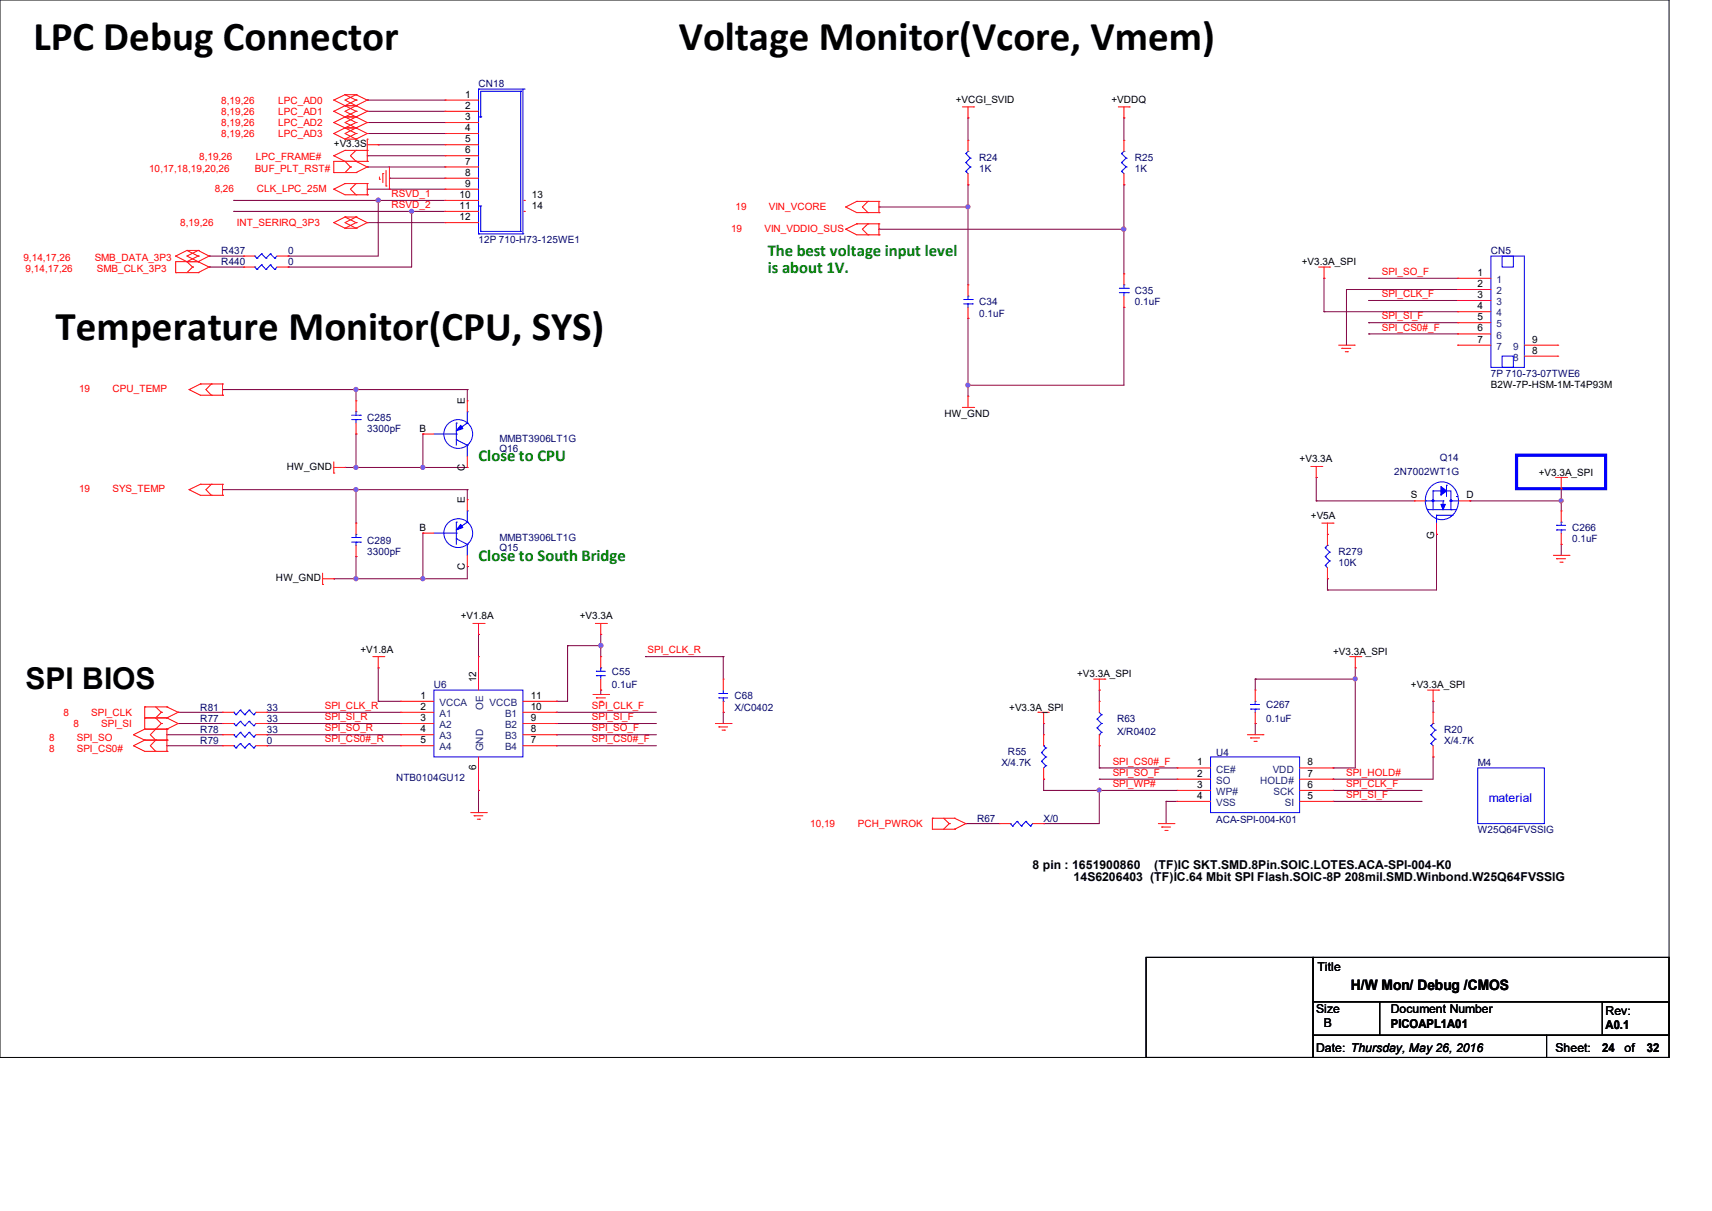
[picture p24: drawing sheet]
<svg xmlns="http://www.w3.org/2000/svg" width="297mm" height="210mm" viewBox="0 0 297 210" stroke-linecap="round" stroke-linejoin="round" font-family="sans-serif">
<defs><g id="words">
<g font-size="7.1">
<text x="5.8" y="8.7">LPC Debug Connector</text>
<text x="117.8" y="8.7">Voltage Monitor(Vcore, Vmem)</text>
<text x="9.7" y="58.9">Temperature Monitor(CPU, SYS)</text>
</g>
<text font-size="5.2" x="4.4" y="119.5">SPI BIOS</text>
<g font-size="2.9" fill="#008000">
<text x="133.2" y="44.4">The best voltage input level</text>
<text x="133.2" y="47.3">is about 1V.</text>
<text x="83" y="80">Close to CPU</text>
<text x="83" y="97.3">Close to South Bridge</text>
</g>
<text font-size="2.5" x="234.4" y="171.6">H/W Mon/ Debug /CMOS</text>
<text font-size="2.1" fill="#00f" x="258.3" y="139">material</text>
<g font-size="2.1">
<text x="179.2" y="150.6">8 pin : 1651900860</text>
<text x="186.3" y="152.8">14S6206403 (TF)IC.64 Mbit SPI Flash.SOIC-8P 208mil.SMD.Winbond.W25Q64FVSSIG</text>
<text x="200.2" y="150.6">(TF)IC SKT.SMD.8Pin.SOIC.LOTES.ACA-SPI-004-K0</text>
<text x="228.6" y="168.4">Title</text>
<text x="228.3" y="175.7">Size</text>
<text x="229.7" y="178.2">B</text>
<text x="241.3" y="175.7">Document Number</text>
<text x="241.3" y="178.2">PICOAPL1A01</text>
<text x="278.6" y="176.1">Rev:</text>
<text x="278.6" y="178.4">A0.1</text>
<text x="228.3" y="182.5">Date: Thursday, May 26, 2016</text>
<text x="269.9" y="182.5">Sheet:</text>
<text x="278" y="182.5">24</text>
<text x="281.9" y="182.5">of</text>
<text x="285.7" y="182.5">32</text>
</g>
<g font-size="1.7">
<text x="80.7" y="16.9">1</text>
<text x="165.8" y="17.8">+VCGI_SVID</text>
<text x="192.8" y="17.8">+VDDQ</text>
<text x="80.7" y="20.8">3</text>
<text x="80.7" y="22.7">4</text>
<text x="80.7" y="18.9">2</text>
<text x="57.9" y="25.5">+V3.3S</text>
<text x="80.7" y="24.7">5</text>
<text x="80.7" y="28.5">7</text>
<text x="80.7" y="26.6">6</text>
<text x="79.7" y="34.3">10</text>
<text x="80.7" y="32.4">9</text>
<text x="80.7" y="30.5">8</text>
<text x="92.3" y="34.3">13</text>
<text x="79.7" y="36.2">11</text>
<text x="79.7" y="38.2">12</text>
<text x="92.3" y="36.2">14</text>
<text x="225.8" y="46">+V3.3A_SPI</text>
<text x="256.3" y="47.8">1</text>
<text x="256.3" y="49.8">2</text>
<text x="256.3" y="51.7">3</text>
<text x="256.3" y="53.6">4</text>
<text x="256.3" y="55.5">5</text>
<text x="256.3" y="57.5">6</text>
<text x="256.3" y="59.4">7</text>
<text x="265.8" y="59.4">9</text>
<text x="265.8" y="61.3">8</text>
<text x="80.6" y="70.1" transform="rotate(-90 80.6 70.1)">E</text>
<text x="258.7" y="67.2">B2W-7P-HSM-1M-T4P93M</text>
<text x="72.8" y="74.8">B</text>
<text x="163.9" y="72.3">HW_GND</text>
<text x="49.8" y="81.5">HW_GND</text>
<text x="80.6" y="81.7" transform="rotate(-90 80.6 81.7)">C</text>
<text x="225.5" y="80.2">+V3.3A</text>
<text x="266.9" y="82.5">+V3.3A_SPI</text>
<text x="80.6" y="87.2" transform="rotate(-90 80.6 87.2)">E</text>
<text x="227.4" y="90">+V5A</text>
<text x="244.8" y="86.4">S</text>
<text x="254.4" y="86.4">D</text>
<text x="72.8" y="92">B</text>
<text x="248.8" y="93.4" transform="rotate(-90 248.8 93.4)">G</text>
<text x="47.9" y="100.8">HW_GND</text>
<text x="80.6" y="98.9" transform="rotate(-90 80.6 98.9)">C</text>
<text x="79.9" y="107.4">+V1.8A</text>
<text x="100.6" y="107.4">+V3.3A</text>
<text x="62.5" y="113.2">+V1.8A</text>
<text x="231.3" y="113.6">+V3.3A_SPI</text>
<text x="82.6" y="118.3" transform="rotate(-90 82.6 118.3)">12</text>
<text x="186.9" y="117.4">+V3.3A_SPI</text>
<text x="244.8" y="119.4">+V3.3A_SPI</text>
<text x="72.9" y="123.1">2</text>
<text x="72.9" y="121.2">1</text>
<text x="72.9" y="125">3</text>
<text x="92.1" y="125">9</text>
<text x="92.1" y="121.2">11</text>
<text x="92.1" y="123.1">10</text>
<text x="175.1" y="123.2">+V3.3A_SPI</text>
<text x="72.9" y="127">4</text>
<text x="72.9" y="128.9">5</text>
<text x="92.1" y="128.9">7</text>
<text x="92.1" y="127">8</text>
<text x="82.6" y="133.6" transform="rotate(-90 82.6 133.6)">6</text>
<text x="207.7" y="132.8">1</text>
<text x="207.7" y="134.7">2</text>
<text x="207.7" y="136.6">3</text>
<text x="226.8" y="136.6">6</text>
<text x="226.8" y="134.7">7</text>
<text x="226.8" y="132.8">8</text>
<text x="207.7" y="138.6">4</text>
<text x="226.8" y="138.6">5</text>
</g>
<g font-size="1.7" fill="#000080">
<text x="83" y="15.1">CN18</text>
<text x="169.9" y="27.9">R24</text>
<text x="169.9" y="29.8">1K</text>
<text x="196.9" y="27.9">R25</text>
<text x="196.9" y="29.8">1K</text>
<text x="38.4" y="44.1">R437</text>
<text x="38.4" y="46">R440</text>
<text x="50" y="44.1">0</text>
<text x="50" y="46">0</text>
<text x="83" y="42.2">12P 710-H73-125WE1</text>
<text x="258.7" y="44.1">CN5</text>
<text x="169.9" y="53">C34</text>
<text x="196.9" y="51">C35</text>
<text x="196.9" y="53">0.1uF</text>
<text x="169.9" y="54.9">0.1uF</text>
<text x="258.7" y="65.3">7P 710-73-07TWE6</text>
<text x="63.7" y="73">C285</text>
<text x="63.7" y="75">3300pF</text>
<text x="86.7" y="76.7">MMBT3906LT1G</text>
<text x="86.7" y="78.4">Q16</text>
<text x="241.9" y="82.3">2N7002WT1G</text>
<text x="249.8" y="80">Q14</text>
<text x="63.7" y="94.3">C289</text>
<text x="86.7" y="95.6">Q15</text>
<text x="86.7" y="93.9">MMBT3906LT1G</text>
<text x="272.7" y="92.2">C266</text>
<text x="272.7" y="94.1">0.1uF</text>
<text x="63.7" y="96.2">3300pF</text>
<text x="232.2" y="96.2">R279</text>
<text x="232.2" y="98.1">10K</text>
<text x="75.3" y="119.4">U6</text>
<text x="106.2" y="117">C55</text>
<text x="106.2" y="119.4">0.1uF</text>
<text x="34.8" y="123.2">R81</text>
<text x="34.8" y="125.1">R77</text>
<text x="46.3" y="123.2">33</text>
<text x="46.3" y="125.1">33</text>
<text x="127.4" y="121.3">C68</text>
<text x="127.4" y="123.2">X/C0402</text>
<text x="193.8" y="125.1">R63</text>
<text x="219.7" y="122.8">C267</text>
<text x="219.7" y="125.1">0.1uF</text>
<text x="34.8" y="127.1">R78</text>
<text x="34.8" y="129">R79</text>
<text x="46.3" y="127.1">33</text>
<text x="46.3" y="129">0</text>
<text x="174.9" y="130.9">R55</text>
<text x="193.8" y="127.5">X/R0402</text>
<text x="211" y="131.1">U4</text>
<text x="250.6" y="127.1">R20</text>
<text x="250.6" y="129">X/4.7K</text>
<text x="68.7" y="135.4">NTB0104GU12</text>
<text x="173.7" y="132.9">X/4.7K</text>
<text x="256.4" y="132.9">M4</text>
<text x="169.5" y="142.5">R67</text>
<text x="181" y="142.5">X/0</text>
<text x="211" y="142.7">ACA-SPI-004-K01</text>
<text x="256.4" y="144.4">W25Q64FVSSIG</text>
</g>
<g font-size="1.7" fill="#f00">
<text x="38.4" y="19.9">8,19,26</text>
<text x="38.4" y="18">8,19,26</text>
<text x="38.4" y="23.8">8,19,26</text>
<text x="38.4" y="21.9">8,19,26</text>
<text x="48.3" y="19.9">LPC_AD1</text>
<text x="48.3" y="18">LPC_AD0</text>
<text x="48.3" y="23.8">LPC_AD3</text>
<text x="48.3" y="21.9">LPC_AD2</text>
<text x="25.9" y="29.8">10,17,18,19,20,26</text>
<text x="34.5" y="27.7">8,19,26</text>
<text x="44.2" y="29.8">BUF_PLT_RST#</text>
<text x="44.4" y="27.7">LPC_FRAME#</text>
<text x="37.3" y="33.3">8,26</text>
<text x="44.6" y="33.3">CLK_LPC_25M</text>
<text x="67.9" y="34.2">RSVD_1</text>
<text x="31.3" y="39.2">8,19,26</text>
<text x="41.1" y="39.2">INT_SERIRQ_3P3</text>
<text x="67.9" y="36.1">RSVD_2</text>
<text x="126.8" y="40.2">19</text>
<text x="127.6" y="36.4">19</text>
<text x="132.6" y="40.2">VIN_VDDIO_SUS</text>
<text x="133.4" y="36.4">VIN_VCORE</text>
<text x="4.1" y="45.3">9,14,17,26</text>
<text x="4.4" y="47.2">9,14,17,26</text>
<text x="16.4" y="45.3">SMB_DATA_3P3</text>
<text x="16.8" y="47.2">SMB_CLK_3P3</text>
<text x="239.7" y="47.7">SPI_SO_F</text>
<text x="239.7" y="51.5">SPI_CLK_F</text>
<text x="239.7" y="57.3">SPI_CS0#_F</text>
<text x="239.7" y="55.4">SPI_SI_F</text>
<text x="13.7" y="68">19</text>
<text x="19.5" y="68">CPU_TEMP</text>
<text x="13.7" y="85.4">19</text>
<text x="19.5" y="85.4">SYS_TEMP</text>
<text x="112.4" y="113.3">SPI_CLK_R</text>
<text x="11" y="124.2">8</text>
<text x="15.8" y="124.2">SPI_CLK</text>
<text x="56.3" y="122.9">SPI_CLK_R</text>
<text x="56.3" y="124.9">SPI_SI_R</text>
<text x="102.7" y="124.9">SPI_SI_F</text>
<text x="102.7" y="122.9">SPI_CLK_F</text>
<text x="8.5" y="130.4">8</text>
<text x="8.5" y="128.4">8</text>
<text x="12.7" y="126.1">8</text>
<text x="13.3" y="130.4">SPI_CS0#</text>
<text x="13.3" y="128.4">SPI_SO</text>
<text x="17.6" y="126.1">SPI_SI</text>
<text x="56.3" y="128.7">SPI_CS0#_R</text>
<text x="56.3" y="126.8">SPI_SO_R</text>
<text x="102.7" y="128.7">SPI_CS0#_F</text>
<text x="102.7" y="126.8">SPI_SO_F</text>
<text x="193" y="134.5">SPI_SO_F</text>
<text x="193" y="132.6">SPI_CS0#_F</text>
<text x="193" y="136.5">SPI_WP#</text>
<text x="233.5" y="134.5">SPI_HOLD#</text>
<text x="233.5" y="136.5">SPI_CLK_F</text>
<text x="140.5" y="143.5">10,19</text>
<text x="148.8" y="143.5">PCH_PWROK</text>
<text x="233.5" y="138.4">SPI_SI_F</text>
</g>
<g font-size="1.7" fill="#004080">
<text x="259.6" y="49.1">1</text>
<text x="259.6" y="51">2</text>
<text x="259.6" y="52.9">3</text>
<text x="259.6" y="54.9">4</text>
<text x="259.6" y="56.8">5</text>
<text x="259.6" y="58.7">6</text>
<text x="259.6" y="60.7">7</text>
<text x="262.5" y="62.6">8</text>
<text x="262.5" y="60.7">9</text>
<text x="76.2" y="124.3">A1</text>
<text x="76.2" y="122.4">VCCA</text>
<text x="83.8" y="123.1" transform="rotate(-90 83.8 123.1)">OE</text>
<text x="84.9" y="122.4">VCCB</text>
<text x="87.6" y="124.3">B1</text>
<text x="76.2" y="126.3">A2</text>
<text x="76.2" y="128.2">A3</text>
<text x="76.2" y="130.1">A4</text>
<text x="83.8" y="130.3" transform="rotate(-90 83.8 130.3)">GND</text>
<text x="87.6" y="130.1">B4</text>
<text x="87.6" y="128.2">B3</text>
<text x="87.6" y="126.3">B2</text>
<text x="211" y="134">CE#</text>
<text x="211" y="135.9">SO</text>
<text x="211" y="137.9">WP#</text>
<text x="218.6" y="135.9">HOLD#</text>
<text x="220.8" y="134">VDD</text>
<text x="220.9" y="137.9">SCK</text>
<text x="211" y="139.8">VSS</text>
<text x="222.9" y="139.8">SI</text>
</g>
</g></defs>
<path d="M0 0h289.6v183.4h-289.6zM198.8 166h29v17.4h-29zM227.8 173.7h11.6v5.8h-11.6zM227.8 179.5h40.5v3.9h-40.5zM227.8 166h61.8v7.7h-61.8zM239.4 173.7h50.2v5.8h-50.2zM268.3 179.5h21.3v3.9h-21.3zM278 173.7h11.6v5.8h-11.6z" fill="none" stroke="#000" stroke-width=".17"/>
<path d="M263.1 79h15.5v5.8h-15.5z" fill="none" stroke="#00f" stroke-width=".55"/>
<g fill="none" stroke="#800040" stroke-width=".17">
<path d="M63.7 17.4h.1M63.7 19.3h.1M63.7 17.4h13.5M63.7 19.3h13.5M40.6 34.8h.1M40.6 36.7h.1M40.6 34.8h36.6M40.6 36.7h36.6M63.7 21.3h.1M63.7 23.2h.1M63.7 29h.1M63.7 32.8h.1"/>
<path d="M63.7 38.6h.1M63.7 27h.1M63.7 21.3h13.5M63.7 23.2h13.5M63.7 29h13.5M63.7 32.8h13.5M63.7 38.6h13.5M63.7 27h13.5M65.6 25.1h.1M65.6 34.8h.1M65.6 25.1h11.6M65.6 34.8v9.6h-15.6"/>
<path d="M67.6 30.9h.1M67.6 30.9h9.6M71.4 36.7h.1M71.4 36.7v9.6h-21.4M152.5 35.9h.1M152.5 39.8h.1M152.5 35.9h15.4M152.5 39.8h42.5M167.9 32h.1M167.9 35.9h.1M167.9 20.4h.1M167.9 20.4v3.9"/>
<path d="M167.9 32v17.4M195 20.4h.1M195 39.8h.1M195 32h.1M195 20.4v3.9M195 32v15.5M36.3 44.4h.1M36.3 46.3h.1M36.3 44.4h6M36.3 46.3h6M50 44.4h.1M50 46.3h.1"/>
<path d="M167.9 55.2h.1M167.9 55.2v13.5M195 53.3h.1M195 53.3v13.5h-27.1M229.7 54.1h.1M229.7 48.3h.1M229.7 54.1h23.2M229.7 48.3v5.8M233.6 50.2h.1M233.6 50.2h19.3M233.6 50.2v9.7M237.4 52.1h.1"/>
<path d="M237.4 48.3h.1M237.4 57.9h.1M237.4 56h.1M237.4 52.1h15.5M237.4 48.3h15.5M237.4 57.9h15.5M237.4 56h15.5M38.6 67.6h.1M38.6 67.6h42.5M61.8 67.6h.1M61.8 75.3h.1M61.8 67.6v1.9"/>
<path d="M61.8 75.3v5.8M73.4 75.3h.1M73.4 75.3v5.8M81.1 67.6h.1M81.1 67.6v1.9M167.9 66.8h.1M38.6 84.9h.1M38.6 84.9h42.5M59.9 81.1h.1M59.9 81.1h21.2M61.8 96.5h.1M61.8 84.9h.1"/>
<path d="M61.8 81.1h.1M61.8 84.9v5.8M61.8 96.5v3.9M73.4 81.1h.1M73.4 92.5h.1M73.4 92.5v7.9M81.1 84.9h.1M81.1 98.3h.1M81.1 98.3v2.1h-23.2M81.1 84.9v1.8M228.3 82.8h.1M228.3 86.9h.1"/>
<path d="M228.3 82.8v4.1M228.3 86.9h17.1M249.2 92.7h.1M249.2 92.7v9.6h-18.9M255 86.9h.1M255 86.9h15.8M270.8 94.4h.1M270.8 86.9h.1M270.8 84.8h.1M270.8 84.8v3.8M270.8 94.4v1.9M57.9 100.4h.1"/>
<path d="M61.8 100.4h.1M65.6 115.8h.1M65.6 115.8v5.8M73.4 100.4h.1M83 110h.1M83 110v3.9M98.5 112h.1M98.5 112v9.6h-2M98.5 112h5.7M104.2 119.7h.1M104.2 110h.1M104.2 112h.1"/>
<path d="M104.2 110v3.9M104.2 119.7v.7M112 113.9h.1M112 113.9h13.5M125.5 113.9h.1M125.5 113.9v3.9M190.7 119.7h.1M190.7 119.7v1.9M217.8 117.8h.1M217.8 117.8v1.9M217.8 117.8h17.3M230.3 100.4h.1"/>
<path d="M230.3 102.3h.1M230.3 100.4v1.9M235.1 117.8h.1M235.1 115.8h.1M235.1 115.8v17.4h-3.8M29 127.4h.1M29 129.3h.1M29 129.3h9.6M29 127.4h9.6M30.9 125.5h.1M30.9 123.5h.1M30.9 125.5h7.7"/>
<path d="M30.9 123.5h7.7M46.3 123.5h.1M46.3 129.3h.1M46.3 125.5h.1M46.3 127.4h.1M46.3 129.3h23.2M46.3 125.5h23.2M46.3 123.5h23.2M46.3 127.4h23.2M65.6 121.6h.1M65.6 121.6h3.9M83 137.1h.1"/>
<path d="M83 137.1v3.8M96.5 121.6h.1M96.5 129.3h.1M96.5 125.5h.1M96.5 123.5h.1M96.5 127.4h.1M96.5 129.3h17.4M96.5 125.5h17.4M96.5 123.5h17.4M96.5 127.4h17.4M125.5 123.5h.1M125.5 123.5v2"/>
<path d="M181.1 135.1h.1M181.1 125.5h.1M181.1 137.1h.1M181.1 137.1h23.1M181.1 125.5v1.9M181.1 135.1v2M190.7 135.1h.1M190.7 133.2h.1M190.7 137.1h.1M190.7 129.3h.1M190.7 135.1h13.5M190.7 133.2h13.5"/>
<path d="M190.7 129.3v3.9M190.7 137.1v5.7h-9.6M202.3 139h.1M202.3 139h1.9M202.3 139v3.8M217.8 125.5h.1M217.8 125.5v1.9M231.3 139h.1M231.3 133.2h.1M231.3 135.1h.1M231.3 137.1h.1M231.3 139h15.4"/>
<path d="M231.3 137.1h15.4M248.6 121.6h.1M248.6 131.3h.1M248.6 131.3v3.8h-17.3M248.6 121.6v1.9M167.6 142.8h.1M167.6 142.8h5.8M181.1 142.8h.1"/>
</g>
<g fill="#f0f" stroke="#f0f" stroke-width=".17">
<circle cx="167.9" cy="35.9" r=".36"/>
<circle cx="65.6" cy="34.7" r=".38"/>
<circle cx="71.4" cy="36.7" r=".36"/>
<circle cx="61.7" cy="84.9" r=".36"/>
<circle cx="167.9" cy="66.8" r=".36"/>
<circle cx="194.9" cy="39.7" r=".38"/>
<circle cx="73.3" cy="81" r=".36"/>
<circle cx="61.7" cy="81" r=".36"/>
<circle cx="73.3" cy="100.4" r=".36"/>
<circle cx="61.7" cy="100.4" r=".36"/>
<circle cx="104.2" cy="112" r=".38"/>
<circle cx="190.7" cy="137" r=".36"/>
<circle cx="235.1" cy="117.7" r=".36"/>
<circle cx="270.8" cy="86.8" r=".36"/>
<circle cx="61.7" cy="67.5" r=".36"/>
</g>
<g fill="none" stroke="#f00" stroke-width=".17">
<path d="M57.9 19.3h.1M57.9 17.4h.1M57.9 19.3l2 1M57.9 17.4l2 .9M59.9 18.3h.1M59.9 16.4h.1M59.9 18.3h1.9M59.9 18.3l-2 1M59.9 18.3l1.9 1M59.9 16.4h1.9M59.9 16.4l-2 1M59.9 16.4l1.9 1"/>
<path d="M61.8 18.3h.1M61.8 19.3h.1M61.8 16.4h.1M61.8 17.4h.1M61.8 18.3l1.9 1M61.8 18.3l-1.9 1 1.9 1M61.8 19.3l-1.9 1M61.8 16.4l1.9 1M61.8 16.4l-1.9 1 1.9 .9M61.8 17.4l-1.9 .9M63.7 19.3h.1M63.7 17.4h.1"/>
<path d="M63.7 19.3l-1.9 1M63.7 17.4l-1.9 .9M77.2 19.3h.1M77.2 17.4h.1M77.2 19.3h5.8M77.2 17.4h5.8M167 18.5h1.9M167.9 18.5v1.9M168.9 18.5h.1M194 18.5h1.9M195 18.5v1.9M195.9 18.5h.1"/>
<path d="M57.9 29.9h.1M57.9 38.6h.1M57.9 23.2h.1M57.9 21.3h.1M57.9 27h.1M57.9 32.8h.1M57.9 29.9h3.9M57.9 27l2 1 .9 1M57.9 38.6l2 1M57.9 23.2l2 .9M57.9 21.3l2 .9M57.9 32.8l2 1h3.8"/>
<path d="M59.9 37.6h.1M59.9 39.6h.1M59.9 20.3h.1M59.9 24.1h.1M59.9 22.2h.1M59.9 26.1h.1M59.9 31.8h.1M59.9 37.6h1.9M59.9 37.6l-2 1M59.9 39.6h1.9M59.9 37.6l1.9 1M59.9 20.3h1.9"/>
<path d="M59.9 24.1h1.9M59.9 22.2h1.9M59.9 22.2l-2 1M59.9 22.2l1.9 1M59.9 20.3l-2 1M59.9 20.3l1.9 1M59.9 26.1l-2 .9M59.9 26.1h3.8M59.9 31.8l-2 1M59.9 31.8h3.8M60.8 29h.1M60.8 29l-.9 .9"/>
<path d="M61.8 28h.1M61.8 29.9h.1M61.8 39.6h.1M61.8 37.6h.1M61.8 38.6h.1M61.8 20.3h.1M61.8 22.2h.1M61.8 24.1h.1M61.8 23.2h.1M61.8 21.3h.1M61.8 26.1h.1M61.8 33.8h.1"/>
<path d="M61.8 31.8h.1M61.8 28l1.9 1M61.8 37.6l1.9 1M61.8 37.6l-1.9 1 1.9 1M61.8 38.6l-1.9 1M61.8 22.2l1.9 1M61.8 22.2l-1.9 1 1.9 .9M61.8 23.2l-1.9 .9M61.8 20.3l1.9 1M61.8 20.3l-1.9 1 1.9 .9M61.8 21.3l-1.9 .9M61.8 26.1l-1 .9 1 1"/>
<path d="M61.8 31.8l-1 1 1 1M63.7 24.1h.1M63.7 29h.1M63.7 38.6h.1M63.7 23.2h.1M63.7 21.3h.1M63.7 28h.1M63.7 26.1h.1M63.7 33.8h.1M63.7 31.8h.1M63.7 28h-5.8v1.9M63.7 25.1h1.9"/>
<path d="M63.7 24.1v3.9M63.7 31.8v2M63.7 29l-1.9 .9M63.7 38.6l-1.9 1M63.7 23.2l-1.9 .9M63.7 21.3l-1.9 .9M65.6 25.1h.1M65.8 31.1h.1M65.8 30.7v.4M66.4 30.1h.1M66.4 30.1v1.6M67 32.3h.1"/>
<path d="M67 29.5v2.8M67.6 32.8h.1M67.6 29v3.8M77.2 21.3h.1M77.2 23.2h.1M77.2 25.1h.1M77.2 32.8h.1M77.2 29h.1M77.2 30.9h.1M77.2 27h.1M77.2 34.8h.1M77.2 36.7h.1"/>
<path d="M77.2 38.6h.1M77.2 25.1h5.8M77.2 21.3h5.8M77.2 23.2h5.8M77.2 32.8h5.8M77.2 29h5.8M77.2 30.9h5.8M77.2 27h5.8M77.2 34.8h5.8M77.2 36.7h5.8M77.2 38.6h5.8M90.9 34.8h.1"/>
<path d="M90.9 36.7h.1M146.7 35.9h.1M146.7 39.8h.1M146.7 35.9l1.9 1h3.9M146.7 39.8l1.9 .9h3.9M148.6 34.9h.1M148.6 38.8h.1M148.6 34.9l-1.9 1M148.6 34.9h3.9M148.6 38.8l-1.9 1M148.6 38.8h3.9M150.6 36.9h.1"/>
<path d="M150.6 34.9h.1M150.6 38.8h.1M150.6 34.9l-1 1 1 1M150.6 38.8l-1 1 1 .9M152.5 36.9h.1M152.5 34.9h.1M152.5 38.8h.1M152.5 34.9v2M152.5 38.8v1.9M167.9 20.4h.1M167.9 32h.1M167.9 24.3h.1"/>
<path d="M167.9 24.3v1.9M167.9 30.1v1.9M195 20.4h.1M195 32h.1M195 24.3h.1M195 24.3v1.9M195 30.1v1.9M30.5 44.4h.1M30.5 47.3h.1M30.5 44.4l1.9 1M30.5 47.3h3.9M32.4 43.4h.1"/>
<path d="M32.4 45.4h.1M32.4 43.4h2M32.4 43.4l-1.9 1M32.4 43.4l2 1M32.4 45.4l1 .9M33.4 46.3h.1M33.4 46.3l-1 1M34.4 45.4h.1M34.4 43.4h.1M34.4 44.4h.1M34.4 47.3h.1M34.4 45.4h-3.9v1.9"/>
<path d="M34.4 43.4l1.9 1M34.4 43.4l-2 1 2 1M34.4 44.4l-2 1M34.4 45.4l1.9 .9M36.3 44.4h.1M36.3 46.3h.1M36.3 44.4l-1.9 1M36.3 46.3l-1.9 1M42.3 44.4h.1M42.3 46.3h.1M42.3 46.3h1.9M42.3 44.4h1.9"/>
<path d="M48 46.3h2M48 44.4h2M50 44.4h.1M50 46.3h.1M150.6 40.7h.1M152.5 40.7h.1M167.9 55.2h.1M167.9 49.4h.1M167.9 49.4v2M167.9 53.3v1.9M195 53.3h.1M195 47.5h.1"/>
<path d="M195 47.5v1.9M195 51.4v1.9M228.8 46.3h1.9M229.7 48.3h.1M229.7 46.3v2M230.7 46.3h.1M232.2 59.9h2.7M234.9 59.9h.1M252.9 48.3h.1M252.9 50.2h.1M252.9 52.1h.1M252.9 54.1h.1"/>
<path d="M252.9 56h.1M252.9 57.9h.1M252.9 59.9h.1M252.9 59.9h5.8M252.9 48.3h5.8M252.9 50.2h5.8M252.9 52.1h5.8M252.9 54.1h5.8M252.9 56h5.8M252.9 57.9h5.8M264.5 59.9h5.8M270.3 59.9h.1"/>
<path d="M32.8 67.6h.1M32.8 67.6l2 .9h3.8M34.8 66.6h.1M34.8 66.6l-2 1M34.8 66.6h3.8M36.7 68.5h.1M36.7 66.6h.1M36.7 66.6l-1 1 1 .9M38.6 68.5h.1M38.6 66.6h.1M38.6 66.6v1.9M61.8 75.3h.1"/>
<path d="M61.8 69.5h.1M61.8 69.5v1.9M61.8 73.4v1.9M73.4 75.3h.1M73.4 75.3h1.9M81.1 69.5h.1M81.1 69.5v1.9M81.1 79.2v1.9M167 70.7h1.9M167.9 68.7h.1M167.9 68.7v2M168.9 70.7h.1"/>
<path d="M232.8 60.4h.1M232.8 60.4h1.6M233.4 61h.4M233.8 61h.1M264.5 61.8h5.8M270.3 61.8h.1M32.8 84.9h.1M32.8 84.9l2 1h3.8M34.8 84h.1M34.8 84l-2 .9M34.8 84h3.8M36.7 85.9h.1"/>
<path d="M36.7 84h.1M36.7 84l-1 .9 1 1M38.6 85.9h.1M38.6 84h.1M38.6 84v1.9M56 99.4v1.9M57.9 82h.1M57.9 80.1v1.9M57.9 81.1h2M59.9 81.1h.1M61.8 96.5h.1M61.8 90.7h.1"/>
<path d="M61.8 90.7v2M61.8 94.6v1.9M73.4 92.5h.1M73.4 92.5h1.9M81.1 81.1h.1M81.1 98.3h.1M81.1 86.7h.1M81.1 86.7v1.9M81.1 96.3v2M227.4 80.9h1.9M228.3 82.8h.1M228.3 80.9v1.9"/>
<path d="M229.3 80.9h.1M229.3 90.7h2M230.3 92.7h.1M230.3 90.7v3.9M230.3 98.5v1.9M231.3 90.7h.1M245.4 86.9h.1M245.4 86.9h1.9M249.2 92.7h.1M249.2 90.7v2M253.1 86.9h1.9M255 86.9h.1"/>
<path d="M269.5 96.3h2.7M269.9 82.8h1.9M270 96.9h.1M270 96.9h1.6M270.6 97.5h.4M270.8 84.8h.1M270.8 94.4h.1M270.8 88.6h.1M270.8 82.8v2M270.8 88.6v2M270.8 92.5v1.9M271 97.5h.1"/>
<path d="M271.8 82.8h.1M272.2 96.3h.1M56 101.3h.1M56 100.4h1.9M57.9 100.4h.1M64.7 113.9h1.9M65.6 115.8h.1M65.6 113.9v1.9M66.6 113.9h.1M82 108.1h2M83 110h.1M83 113.9h.1"/>
<path d="M83 108.1v1.9M83 113.9v5.8M84 108.1h.1M103.3 108.1h1.9M104.2 110h.1M104.2 119.7h.1M104.2 113.9h.1M104.2 108.1v1.9M104.2 113.9v1.9M104.2 117.8v1.9M105.2 108.1h.1M125.5 117.8h.1"/>
<path d="M125.5 117.8v1.9M189.7 117.8h2M190.7 119.7h.1M190.7 117.8v1.9M191.7 117.8h.1M217.8 119.7h.1M217.8 119.7v1.9M230.3 100.4h.1M234.1 113.9h2M235.1 115.8h.1M235.1 113.9v1.9M236.1 113.9h.1"/>
<path d="M247.6 119.7h2M248.6 119.7v1.9M249.6 119.7h.1M23.2 129.3h.1M23.2 127.4h.1M23.2 129.3l1.9 1h3.9M23.2 127.4l1.9 1M25.1 128.4h.1M25.1 126.4h.1M25.1 122.6h.1M25.1 124.5h.1M25.1 128.4l-1.9 .9"/>
<path d="M25.1 128.4h3.9M25.1 126.4l-1.9 1M25.1 126.4h3.9M25.1 124.5h3.9M25.1 122.6h3.9M25.1 122.6v3.8M27 130.3h.1M27 128.4h.1M27 126.4h.1M27 128.4l-.9 .9 .9 1M27 126.4l-.9 1 .9 1M27 122.6l1 .9"/>
<path d="M28 123.5h.1M28 125.5h.1M28 123.5l-1 1 1 1M28 125.5l-1 .9M29 130.3h.1M29 128.4h.1M29 126.4h.1M29 124.5h.1M29 122.6h.1M29 126.4v3.9M29 122.6l1.9 .9M29 124.5l1.9 1"/>
<path d="M30.9 123.5h.1M30.9 125.5h.1M30.9 123.5l-1.9 1M30.9 125.5l-1.9 .9M38.6 127.4h.1M38.6 123.5h.1M38.6 125.5h.1M38.6 129.3h.1M38.6 123.5h2M38.6 127.4h2M38.6 125.5h2M38.6 129.3h2"/>
<path d="M44.4 123.5h1.9M44.4 127.4h1.9M44.4 125.5h1.9M44.4 129.3h1.9M46.3 127.4h.1M46.3 123.5h.1M46.3 125.5h.1M46.3 129.3h.1M69.5 123.5h.1M69.5 121.6h.1M69.5 125.5h.1M69.5 127.4h.1"/>
<path d="M69.5 129.3h.1M69.5 121.6h5.8M69.5 123.5h5.8M69.5 127.4h5.8M69.5 125.5h5.8M69.5 129.3h5.8M83 137.1h.1M83 131.3v5.8M90.7 121.6h5.8M90.7 123.5h5.8M90.7 127.4h5.8M90.7 125.5h5.8"/>
<path d="M90.7 129.3h5.8M96.5 129.3h.1M96.5 127.4h.1M96.5 125.5h.1M96.5 121.6h.1M96.5 123.5h.1M102.9 120.4h2.7M103.5 121h.1M103.5 121h1.5M104.1 121.6h.3M104.4 121.6h.1M105.6 120.4h.1"/>
<path d="M124.1 125.5h2.7M124.7 126.1h.1M124.7 126.1h1.5M125.3 126.6h.4M125.5 123.5h.1M125.5 121.6v1.9M125.7 126.6h.1M126.8 125.5h.1M180.1 123.5h.1M180.1 123.5h1.9M181.1 125.5h.1M181.1 135.1h.1"/>
<path d="M181.1 127.4h.1M181.1 123.5v2M181.1 127.4v1.9M181.1 133.2v1.9M190.7 121.6h.1M190.7 129.3h.1M190.7 121.6v1.9M190.7 127.4v1.9M204.2 133.2h.1M204.2 135.1h.1M204.2 137.1h.1M204.2 139h.1"/>
<path d="M204.2 133.2h5.8M204.2 135.1h5.8M204.2 137.1h5.8M204.2 139h5.8M216.4 127.4h2.7M217 128h.1M217 128h1.5M217.6 128.6h.3M217.8 125.5h.1M217.8 123.5v2M217.9 128.6h.1M219.1 127.4h.1"/>
<path d="M225.5 133.2h5.8M225.5 135.1h5.8M225.5 137.1h5.8M225.5 139h5.8M231.3 139h.1M231.3 137.1h.1M231.3 135.1h.1M231.3 133.2h.1M248.6 121.6h.1M248.6 131.3h.1M248.6 123.5h.1M248.6 123.5v2"/>
<path d="M248.6 129.3v2M81.7 140.9h2.7M82.3 141.5h.1M82.3 141.5h1.5M82.8 142.1h.4M83.2 142.1h.1M84.4 140.9h.1M161.8 141.9h.1M161.8 141.9v1.9h3.8M161.8 141.9h3.8M163.7 141.9l1 .9M164.7 142.8h.1"/>
<path d="M164.7 142.8l-1 1M165.6 143.8h.1M165.6 141.9h.1M165.6 141.9l2 .9M167.6 142.8h.1M167.6 142.8l-2 1M173.4 142.8h.1M173.4 142.8h1.9M179.2 142.8h1.9M181.1 142.8h.1M201 142.8h2.7M201.5 143.4h.1"/>
<path d="M201.5 143.4h1.6M202.1 144h.4M202.5 144h.1M203.7 142.8h.1"/>
</g>
<g fill="none" stroke="#00f" stroke-width=".17">
<path d="M83 15.5h.1M83 15.5h7.9M83 15.5v25.1M90.3 15.8h.1M90.3 15.8h-6.9v4.5M90.3 15.8v24.3M90.7 15.5v25.1M90.9 15.5h.1M83 35.7h.4M83 20.3h.4M83.4 35.7h.1M83.4 20.3h.1"/>
<path d="M83.4 35.7v4.4M167.6 26.6h.1M167.6 29.7h.1M167.6 28.2h.1M167.6 26.6l.7 .8M167.6 29.7l.3 .4M167.6 28.2l.7 .8M167.9 26.2h.1M167.9 26.2l-.3 .4M168.3 29h.1M168.3 27.4h.1M168.3 29l-.7 .7"/>
<path d="M168.3 27.4l-.7 .8M194.6 26.6h.1M194.6 29.7h.1M194.6 28.2h.1M194.6 26.6l.8 .8M194.6 29.7l.4 .4M194.6 28.2l.8 .8M195 26.2h.1M195 26.2l-.4 .4M195.4 29h.1M195.4 27.4h.1M195.4 29l-.8 .7"/>
<path d="M195.4 27.4l-.8 .8M44.2 44.4h.1M44.2 46.3h.1M44.2 44.4l.4 .4M44.2 46.3l.4 .4M44.6 44.8h.1M44.6 46.7h.1M45.4 44h.1M45.4 45.9h.1M45.4 44l-.8 .8M45.4 44l.7 .8M45.4 45.9l-.8 .8"/>
<path d="M45.4 45.9l.7 .8M46.1 44.8h.1M46.1 46.7h.1M46.9 44h.1M46.9 45.9h.1M46.9 44l.8 .8M46.9 44l-.8 .8M46.9 45.9l.8 .8M46.9 45.9l-.8 .8M47.7 44.8h.1M47.7 46.7h.1M48 44.4l-.3 .4"/>
<path d="M48 46.3l-.3 .4M83 40.6h.1M83 40.6h7.7M83.4 40.1h.1M83.4 40.1h6.9M90.3 40.1h.1M90.7 40.6h.1M167.2 51.9h1.5M167.2 52.7h1.5M167.9 51.4h.1M167.9 52.7h.1M167.9 51.4v.5"/>
<path d="M167.9 52.7v.6M168.7 51.9h.1M168.7 52.7h.1M194.2 50h1.5M194.2 50.8h1.5M195 49.4h.1M195 50.8h.1M195 49.4v.6M195 50.8v.6M195.7 50h.1M195.7 50.8h.1M258.7 44.4h5.8v19.3h-5.8z"/>
<path d="M260.6 44.4h2v1.9h-2zM61 72h1.5M61 72.8h1.5M61.8 71.4h.1M61.8 72.8h.1M61.8 71.4v.6M61.8 72.8v.6M62.5 72h.1M62.5 72.8h.1M75.3 75.3h3.9M79.2 75.3h.1M79.2 73.4h.1"/>
<path d="M79.2 76.2h.1M79.2 73.4v3.8M79.2 76.2l1.9 1M81.1 77.2h.1M81.1 73.4h.1M81.1 71.4h.1M81.1 71.4v2M81.1 77.2v2M81.1 73.4l-1.9 1.3M260.6 61.8h2v1.9h-2zM61 93.2h1.5M61 94h1.5"/>
<path d="M61.8 92.7h.1M61.8 94h.1M61.8 92.7v.5M61.8 94v.6M62.5 93.2h.1M62.5 94h.1M75.3 92.5h3.9M79.2 92.5h.1M79.2 90.6h.1M79.2 93.4h.1M79.2 90.6v3.8M79.2 93.4l1.9 1"/>
<path d="M81.1 94.4h.1M81.1 90.6h.1M81.1 88.6h.1M81.1 88.6v2M81.1 94.4v1.9M81.1 90.6l-1.9 1.3M229.9 95h.1M229.9 98h.1M229.9 96.5h.1M229.9 95l.8 .8M229.9 98l.4 .5M229.9 96.5l.8 .8"/>
<path d="M230.3 94.6h.1M230.3 94.6l-.4 .4M230.7 97.3h.1M230.7 95.8h.1M230.7 97.3l-.8 .7M230.7 95.8l-.8 .7M247.3 86.9h.1M247.3 86.9h3.1M247.6 88.4h.1M247.6 88.4h5.1M248.3 84.3a2.77 2.77 0 0 1 2.9-.5 2.77 2.77 0 0 1 1.8 2.3 3.1 3.1 0 0 1-3.5 3.9 3.5 3.5 0 0 1-1.2-5.7zM248.6 85.1h.1"/>
<path d="M248.6 85.1v3.3M248.6 85.1h1.4M249.2 89.4h.1M249.2 89.4v1.3M249.2 89.4h2.7M250 85.1h.1M250.4 86.9h.1M250.4 86.9v.6M250.7 85.1h.1M250.7 85.1h1v3.3M251 84.2h.1M251 84.2v1.9"/>
<path d="M251.7 88.4h.1M251.7 86.9h.1M251.7 86.9h1.4M251.9 89.4h.1M252.7 86.1h.1M270 91.1h.1M270 91.9h.1M270 91.1h1.6M270 91.9h1.6M270.8 90.6h.1M270.8 91.9h.1M270.8 90.6v.5"/>
<path d="M270.8 91.9v.6M75.3 119.7h15.4v11.6h-15.4zM103.5 116.4h.1M103.5 117.2h.1M103.5 116.4h1.5M103.5 117.2h1.5M104.2 115.8h.1M104.2 117.2h.1M104.2 115.8v.6M104.2 117.2v.6M125.5 119.7v.6M40.6 127.4h.1"/>
<path d="M40.6 123.5h.1M40.6 125.5h.1M40.6 129.3h.1M40.6 127.4l.3 .4M40.6 123.5l.3 .5M40.6 125.5l.3 .4M40.6 129.3l.3 .4M40.9 127.8h.1M40.9 124h.1M40.9 125.9h.1M40.9 129.7h.1M41.7 127h.1"/>
<path d="M41.7 123.1h.1M41.7 125.1h.1M41.7 128.9h.1M41.7 127l-.8 .8M41.7 127l.8 .8M41.7 123.1l-.8 .9M41.7 123.1l.8 .9M41.7 125.1l-.8 .8M41.7 125.1l.8 .8M41.7 128.9l-.8 .8M41.7 128.9l.8 .8M42.5 127.8h.1"/>
<path d="M42.5 124h.1M42.5 125.9h.1M42.5 129.7h.1M43.2 127h.1M43.2 123.1h.1M43.2 125.1h.1M43.2 128.9h.1M43.2 127l.8 .8M43.2 127l-.7 .8M43.2 123.1l.8 .9M43.2 123.1l-.7 .9M43.2 125.1l.8 .8"/>
<path d="M43.2 125.1l-.7 .8M43.2 128.9l.8 .8M43.2 128.9l-.7 .8M44 127.8h.1M44 124h.1M44 125.9h.1M44 129.7h.1M44.4 127.4l-.4 .4M44.4 123.5l-.4 .5M44.4 125.5l-.4 .4M44.4 129.3l-.4 .4M124.7 121h.1"/>
<path d="M124.7 120.3h.1M124.7 121h1.5M124.7 120.3h1.5M125.5 121.6h.1M125.5 120.3h.1M125.5 121v.6M180.7 132h.1M180.7 130.5h.1M180.7 132l.7 .8M180.7 130.5l.7 .8M181.1 129.3h.1M181.1 129.3l.3 .4"/>
<path d="M181.4 129.7h.1M181.4 132.8h.1M181.4 131.3h.1M181.4 129.7l-.7 .8M181.4 132.8l-.3 .4M181.4 131.3l-.7 .7M190.3 124.7h.1M190.3 126.2h.1M190.3 126.2l.8 .8M190.3 124.7l.8 .8M190.7 127.4h.1M190.7 123.5l.4 .5"/>
<path d="M191.1 127h.1M191.1 124h.1M191.1 125.5h.1M191.1 127l-.4 .4M191.1 124l-.8 .7M191.1 125.5l-.8 .7M210 131.3h15.5v9.6h-15.5zM217 122.2h.1M217 123h.1M217 122.2h1.5M217 123h1.5M217.8 121.6h.1"/>
<path d="M217.8 123h.1M217.8 121.6v.6M217.8 123v.5M248.2 125.9h.1M248.2 128.9h.1M248.2 127.4h.1M248.2 125.9l.8 .7M248.2 128.9l.4 .4M248.2 127.4l.8 .8M248.6 125.5h.1M248.6 125.5l-.4 .4M249 128.2h.1"/>
<path d="M249 126.6h.1M249 128.2l-.8 .7M249 126.6l-.8 .8M256.4 133.2h11.5v9.6h-11.5zM175.3 142.8h.1M175.3 142.8l.4 .5M175.7 143.3h.1M176.4 142.5h.1M176.4 142.5l-.7 .8M176.4 142.5l.8 .8M177.2 143.3h.1M178 142.5h.1"/>
<path d="M178 142.5l.8 .8M178 142.5l-.8 .8M178.8 143.3h.1M179.2 142.8l-.4 .5"/>
<circle cx="79.5" cy="75.3" r="2.5"/>
<circle cx="79.5" cy="92.5" r="2.5"/>
</g>
<g fill="#00f" stroke="#00f" stroke-width=".17">
<path d="M79.9 73.7l.4 .6-1.1 .4z"/>
<path d="M79.9 90.9l.4 .6-1.1 .4z"/>
<path d="M250 84.4l1 .7-1 .8z"/>
<path d="M250 87.5h.7l-.3 .9z" fill-rule="evenodd"/>
<circle cx="251.7" cy="86.8" r=".17"/>
<circle cx="248.6" cy="86.8" r=".17"/>
</g>
<use href="#words"/>
</svg>
